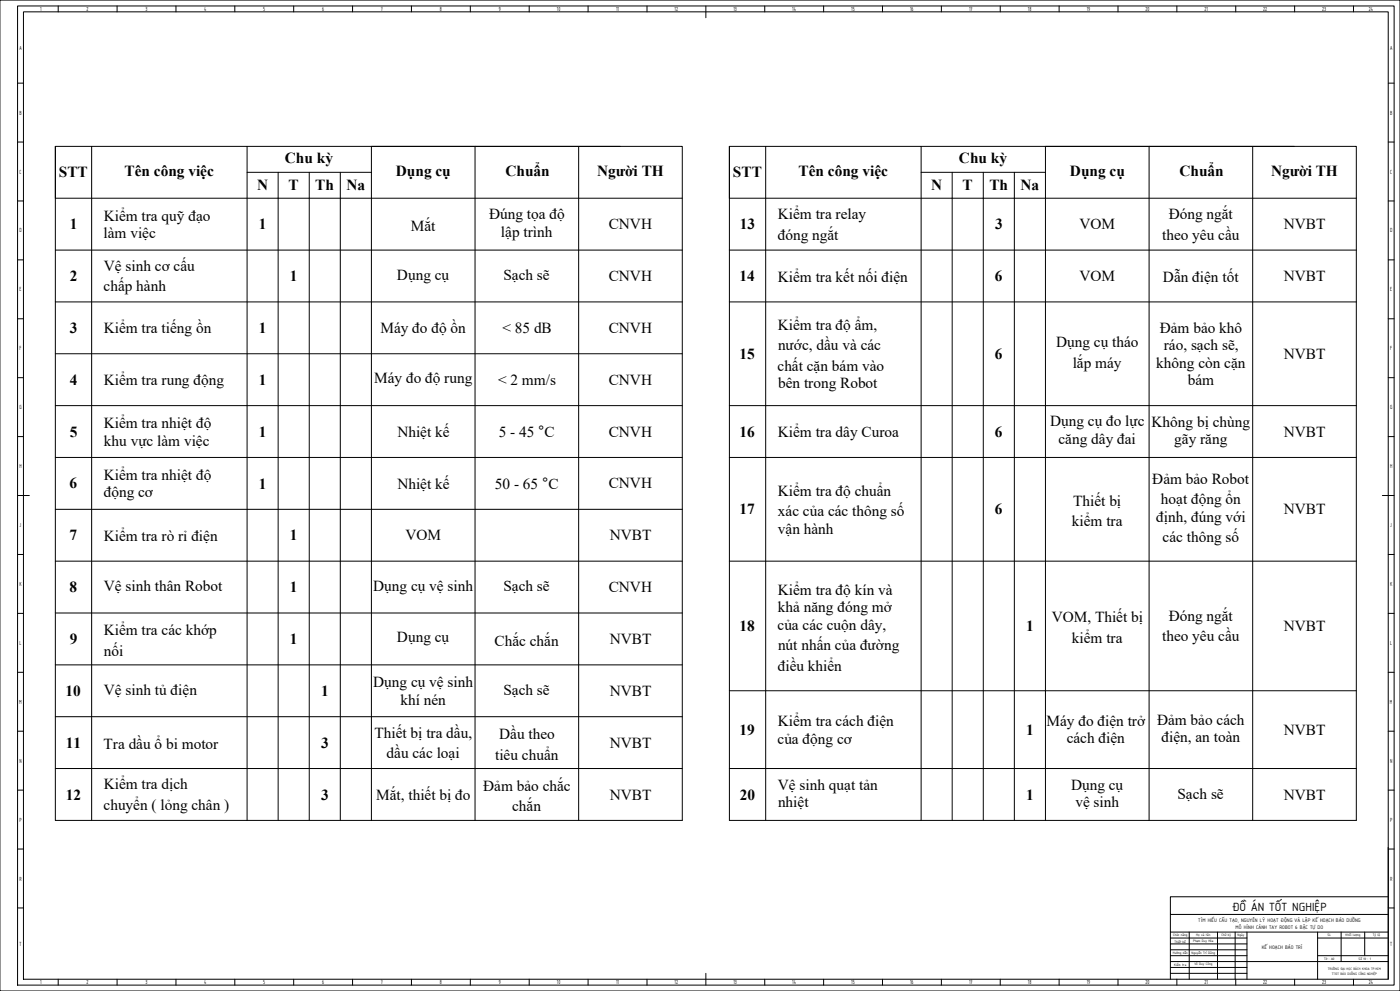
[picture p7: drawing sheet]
<svg xmlns="http://www.w3.org/2000/svg" width="1189mm" height="841mm" viewBox="0 0 1189 841" stroke-linecap="round" stroke-linejoin="round" font-family="sans-serif">
<defs><g id="words">
<g font-size="13">
<text x="242" y="138">Chu kỳ</text>
<text x="814" y="138">Chu kỳ</text>
<text x="106" y="149">Tên công việc</text>
<text x="336" y="149">Dụng cụ</text>
<text x="429" y="150">Chuẩn</text>
<text x="507" y="149">Người TH</text>
<text x="678" y="149">Tên công việc</text>
<text x="909" y="149">Dụng cụ</text>
<text x="1002" y="150">Chuẩn</text>
<text x="1080" y="149">Người TH</text>
<text x="50" y="151">STT</text>
<text x="622" y="151">STT</text>
<text x="218" y="162">N</text>
<text x="245" y="162">T</text>
<text x="268" y="162">Th</text>
<text x="294" y="162">Na</text>
<text x="791" y="162">N</text>
<text x="817" y="162">T</text>
<text x="840" y="162">Th</text>
<text x="867" y="162">Na</text>
<text x="415" y="186">Đúng tọa độ</text>
<text x="661" y="186">Kiểm tra relay</text>
<text x="992" y="186">Đóng ngắt</text>
<text x="88" y="187">Kiểm tra quỹ đạo</text>
<text x="59" y="195">1</text>
<text x="220" y="195">1</text>
<text x="349" y="196">Mắt</text>
<text x="517" y="195">CNVH</text>
<text x="628" y="195">13</text>
<text x="845" y="195">3</text>
<text x="917" y="195">VOM</text>
<text x="1090" y="195">NVBT</text>
<text x="88" y="202">làm việc</text>
<text x="425" y="201">lập trình</text>
<text x="660" y="203">đóng ngắt</text>
<text x="987" y="203">theo yêu cầu</text>
<text x="88" y="230">Vệ sinh cơ cấu</text>
<text x="59" y="239">2</text>
<text x="246" y="239">1</text>
<text x="337" y="237">Dụng cụ</text>
<text x="427" y="238">Sạch sẽ</text>
<text x="517" y="239">CNVH</text>
<text x="628" y="239">14</text>
<text x="661" y="239">Kiểm tra kết nối điện</text>
<text x="845" y="239">6</text>
<text x="917" y="239">VOM</text>
<text x="988" y="239">Dẫn điện tốt</text>
<text x="1090" y="239">NVBT</text>
<text x="88" y="247">chấp hành</text>
<text x="661" y="280">Kiểm tra độ ẩm,</text>
<text x="59" y="283">3</text>
<text x="88" y="283">Kiểm tra tiếng ồn</text>
<text x="220" y="283">1</text>
<text x="323" y="283">Máy đo độ ồn</text>
<text x="427" y="283">&lt; 85 dB</text>
<text x="517" y="283">CNVH</text>
<text x="985" y="282">Đảm bảo khô</text>
<text x="661" y="297">nước, dầu và các</text>
<text x="897" y="295">Dụng cụ tháo</text>
<text x="988" y="297">ráo, sạch sẽ,</text>
<text x="628" y="305">15</text>
<text x="845" y="305">6</text>
<text x="1090" y="305">NVBT</text>
<text x="660" y="315">chất cặn bám vào</text>
<text x="911" y="312">lắp máy</text>
<text x="982" y="312">không còn cặn</text>
<text x="59" y="327">4</text>
<text x="88" y="327">Kiểm tra rung động</text>
<text x="220" y="327">1</text>
<text x="318" y="325">Máy đo độ rung</text>
<text x="423" y="327">&lt; 2 mm/s</text>
<text x="517" y="327">CNVH</text>
<text x="661" y="330">bên trong Robot</text>
<text x="1009" y="327">bám</text>
<text x="88" y="364">Kiểm tra nhiệt độ</text>
<text x="892" y="362">Dụng cụ đo lực</text>
<text x="978" y="362">Không bị chùng</text>
<text x="59" y="371">5</text>
<text x="220" y="371">1</text>
<text x="337" y="371">Nhiệt kế</text>
<text x="424" y="371">5 - 45 °C</text>
<text x="517" y="371">CNVH</text>
<text x="628" y="371">16</text>
<text x="661" y="371">Kiểm tra dây Curoa</text>
<text x="845" y="371">6</text>
<text x="1090" y="371">NVBT</text>
<text x="899" y="377">căng dây đai</text>
<text x="997" y="377">gãy răng</text>
<text x="88" y="378">khu vực làm việc</text>
<text x="88" y="407">Kiểm tra nhiệt độ</text>
<text x="979" y="410">Đảm bảo Robot</text>
<text x="59" y="415">6</text>
<text x="220" y="415">1</text>
<text x="337" y="415">Nhiệt kế</text>
<text x="420" y="415">50 - 65 °C</text>
<text x="517" y="415">CNVH</text>
<text x="88" y="422">động cơ</text>
<text x="661" y="421">Kiểm tra độ chuẩn</text>
<text x="911" y="429">Thiết bị</text>
<text x="986" y="428">hoạt động ổn</text>
<text x="628" y="437">17</text>
<text x="845" y="437">6</text>
<text x="1090" y="437">NVBT</text>
<text x="661" y="438">xác của các thông số</text>
<text x="982" y="443">định, đúng với</text>
<text x="910" y="447">kiểm tra</text>
<text x="661" y="453">vận hành</text>
<text x="59" y="459">7</text>
<text x="88" y="459">Kiểm tra rò rỉ điện</text>
<text x="246" y="459">1</text>
<text x="344" y="459">VOM</text>
<text x="518" y="459">NVBT</text>
<text x="987" y="460">các thông số</text>
<text x="59" y="503">8</text>
<text x="88" y="502">Vệ sinh thân Robot</text>
<text x="246" y="503">1</text>
<text x="317" y="501">Dụng cụ vệ sinh</text>
<text x="427" y="502">Sạch sẽ</text>
<text x="517" y="503">CNVH</text>
<text x="661" y="505">Kiểm tra độ kín và</text>
<text x="661" y="520">khả năng đóng mở</text>
<text x="992" y="527">Đóng ngắt</text>
<text x="893" y="528">VOM, Thiết bị</text>
<text x="88" y="539">Kiểm tra các khớp</text>
<text x="628" y="536">18</text>
<text x="660" y="534">của các cuộn dây,</text>
<text x="871" y="536">1</text>
<text x="1090" y="536">NVBT</text>
<text x="337" y="545">Dụng cụ</text>
<text x="910" y="546">kiểm tra</text>
<text x="987" y="544">theo yêu cầu</text>
<text x="59" y="547">9</text>
<text x="246" y="547">1</text>
<text x="420" y="548">Chắc chắn</text>
<text x="518" y="547">NVBT</text>
<text x="661" y="552">nút nhấn của đường</text>
<text x="88" y="557">nối</text>
<text x="660" y="569">điều khiển</text>
<text x="317" y="583">Dụng cụ vệ sinh</text>
<text x="56" y="591">10</text>
<text x="88" y="590">Vệ sinh tủ điện</text>
<text x="273" y="591">1</text>
<text x="427" y="590">Sạch sẽ</text>
<text x="518" y="591">NVBT</text>
<text x="340" y="598">khí nén</text>
<text x="661" y="616">Kiểm tra cách điện</text>
<text x="889" y="616">Máy đo điện trở</text>
<text x="983" y="615">Đảm bảo cách</text>
<text x="628" y="624">19</text>
<text x="871" y="624">1</text>
<text x="1090" y="624">NVBT</text>
<text x="318" y="626">Thiết bị tra dầu,</text>
<text x="424" y="627">Dầu theo</text>
<text x="56" y="635">11</text>
<text x="88" y="636">Tra dầu ổ bi motor</text>
<text x="273" y="635">3</text>
<text x="518" y="635">NVBT</text>
<text x="660" y="631">của động cơ</text>
<text x="906" y="631">cách điện</text>
<text x="986" y="630">điện, an toàn</text>
<text x="328" y="644">dầu các loại</text>
<text x="420" y="645">tiêu chuẩn</text>
<text x="88" y="670">Kiểm tra dịch</text>
<text x="410" y="671">Đảm bảo chắc</text>
<text x="661" y="670">Vệ sinh quạt tản</text>
<text x="910" y="670">Dụng cụ</text>
<text x="1000" y="678">Sạch sẽ</text>
<text x="56" y="679">12</text>
<text x="273" y="679">3</text>
<text x="319" y="679">Mắt, thiết bị đo</text>
<text x="518" y="679">NVBT</text>
<text x="628" y="679">20</text>
<text x="871" y="679">1</text>
<text x="1090" y="679">NVBT</text>
<text x="88" y="687">chuyển ( lỏng chân )</text>
<text x="435" y="689">chắn</text>
<text x="661" y="685">nhiệt</text>
<text x="913" y="685">vệ sinh</text>
</g>
<text font-size="10.9" x="1046" y="773">ĐỒ ÁN TỐT NGHIỆP</text>
<g font-size="5.4">
<text x="34" y="9">1</text>
<text x="74" y="9">2</text>
<text x="124" y="9">3</text>
<text x="173" y="9">4</text>
<text x="224" y="9">5</text>
<text x="274" y="9">6</text>
<text x="324" y="9">7</text>
<text x="374" y="9">8</text>
<text x="424" y="9">9</text>
<text x="473" y="9">10</text>
<text x="523" y="9">11</text>
<text x="573" y="9">12</text>
<text x="623" y="9">13</text>
<text x="673" y="9">14</text>
<text x="723" y="9">15</text>
<text x="773" y="9">16</text>
<text x="823" y="9">17</text>
<text x="873" y="9">18</text>
<text x="923" y="9">19</text>
<text x="973" y="9">20</text>
<text x="1023" y="9">21</text>
<text x="1073" y="9">22</text>
<text x="1123" y="9">23</text>
<text x="1162" y="9">24</text>
<text x="16" y="42">A</text>
<text x="1180" y="42">A</text>
<text x="16" y="97">B</text>
<text x="1180" y="97">B</text>
<text x="17" y="147">C</text>
<text x="1181" y="147">C</text>
<text x="16" y="197">D</text>
<text x="1180" y="197">D</text>
<text x="17" y="247">E</text>
<text x="1181" y="247">E</text>
<text x="17" y="297">F</text>
<text x="1181" y="297">F</text>
<text x="16" y="347">G</text>
<text x="1180" y="347">G</text>
<text x="16" y="397">H</text>
<text x="1180" y="397">H</text>
<text x="17" y="447">J</text>
<text x="1181" y="447">J</text>
<text x="16" y="497">K</text>
<text x="1180" y="497">K</text>
<text x="17" y="547">L</text>
<text x="1181" y="547">L</text>
<text x="16" y="597">M</text>
<text x="1180" y="597">M</text>
<text x="16" y="647">N</text>
<text x="1180" y="647">N</text>
<text x="16" y="697">P</text>
<text x="1180" y="697">P</text>
<text x="16" y="747">R</text>
<text x="1180" y="747">R</text>
<text x="17" y="803">T</text>
<text x="1181" y="803">T</text>
<text x="34" y="835">1</text>
<text x="74" y="835">2</text>
<text x="124" y="835">3</text>
<text x="173" y="835">4</text>
<text x="224" y="835">5</text>
<text x="274" y="835">6</text>
<text x="324" y="835">7</text>
<text x="374" y="835">8</text>
<text x="424" y="835">9</text>
<text x="473" y="835">10</text>
<text x="523" y="835">11</text>
<text x="573" y="835">12</text>
<text x="623" y="835">13</text>
<text x="673" y="835">14</text>
<text x="723" y="835">15</text>
<text x="773" y="835">16</text>
<text x="823" y="835">17</text>
<text x="873" y="835">18</text>
<text x="923" y="835">19</text>
<text x="973" y="835">20</text>
<text x="1023" y="835">21</text>
<text x="1073" y="835">22</text>
<text x="1123" y="835">23</text>
<text x="1162" y="835">24</text>
</g>
<g font-size="4.7">
<text x="1017" y="782">TÌM HIỂU CẤU TẠO, NGUYÊN LÝ HOẠT ĐỘNG VÀ LẬP KẾ HOẠCH BẢO DƯỠNG</text>
<text x="1049" y="789">MÔ HÌNH CÁNH TAY ROBOT 6 BẬC TỰ DO</text>
<text x="1071" y="805">KẾ HOẠCH BẢO TRÌ</text>
</g>
<g font-size="3.1">
<text x="996" y="794">Chức năng</text>
<text x="1016" y="794">Họ và tên</text>
<text x="1037" y="794">Chữ ký</text>
<text x="1051" y="794">Ngày</text>
<text x="1127" y="795">SL</text>
<text x="1143" y="795">Khối lượng</text>
<text x="1166" y="794">Tỷ lệ</text>
<text x="997" y="800">Thiết kế</text>
<text x="1013" y="799">Phạm Duy Hòa</text>
<text x="996" y="810">Hướng dẫn</text>
<text x="1012" y="810">Nguyễn Trí Dũng</text>
<text x="1125" y="815">Tờ : A0</text>
<text x="1154" y="815">Số tờ : 1</text>
<text x="997" y="820">Kiểm tra</text>
<text x="1014" y="819">Võ Duy Công</text>
<text x="1128" y="823">TRƯỜNG ĐẠI HỌC BÁCH KHOA TP.HCM</text>
<text x="1131" y="827">TTĐT BẢO DƯỠNG CÔNG NGHIỆP</text>
</g>
</g></defs>
<!-- layer: d -->
<path d="M1179 719v112" fill="none" stroke="#000" stroke-width=".85"/>
<!-- layer: Net 0.7 -->
<g fill="none" stroke="#000" stroke-width=".85">
<path d="M0 0h1189v841h-1189M20 10h1159v821h-1159zM599 5v10M15 421h10M1174 421h10M994 776v55M1179 761h-185v15h185M994 791h185M1010 791v40M1034 791v40M1049 791v40M1059 791v40"/>
<path d="M1119 791v40M1139 791v25M1159 791v20M1059 816h120M599 826v10"/>
</g>
<!-- layer: Net 0.35 -->
<g fill="none" stroke="#000" stroke-width=".85">
<path d="M15 5h1169v831h-1169zM49 5v5M99 5v5M149 5v5M199 5v5M249 5v5M299 5v5M349 5v5M399 5v5M449 5v5M499 5v5M549 5v5"/>
<path d="M649 5v5M699 5v5M749 5v5M799 5v5M849 5v5M899 5v5M949 5v5M999 5v5M1049 5v5M1099 5v5M1149 5v5M15 71h5"/>
<path d="M1179 71h5M15 121h5M1179 121h5M15 171h5M1179 171h5M15 221h5M1179 221h5M15 271h5M1179 271h5M15 321h5M1179 321h5M15 371h5"/>
<path d="M1179 371h5M15 471h5M1179 471h5M15 521h5M1179 521h5M15 571h5M1179 571h5M15 621h5M1179 621h5M15 671h5M1179 671h5M15 721h5"/>
<path d="M1179 721h5M15 771h5M1179 771h5M994 796h65M1119 796h60M994 811h65M994 806h65M994 801h65M994 816h65M1119 811h60M49 831v5M99 831v5"/>
<path d="M149 831v5M199 831v5M249 831v5M299 831v5M349 831v5M399 831v5M449 831v5M499 831v5M549 831v5M649 831v5M699 831v5M749 831v5"/>
<path d="M799 831v5M849 831v5M899 831v5M949 831v5M994 826h65M994 821h65M999 831v5M1049 831v5M1099 831v5M1149 831v5"/>
</g>
<!-- layer: 0.7mm -->
<g fill="none" stroke="#000" stroke-width=".85">
<path d="M78 124v572M210 124v572M315 124v572M491 124h88v572h-532v-572h480M650 124v572M782 124v572M888 124v572M1064 124h88v572h-533v-572h480M210 146h105M236 146v550M263 146v550M289 146v550"/>
<path d="M782 146h106M809 146v550M835 146v550M861 146v550M47 168h532M619 168h533M47 212h532M619 212h533M47 256h532M619 256h533M47 300h532M47 344h532"/>
<path d="M619 344h533M47 388h532M619 388h533M47 432h532M47 476h532M619 476h533M47 520h532M47 564h532M619 586h533M47 608h532M47 652h532M619 652h533"/>
<path d="M403 696v-572h88v572M976 696v-572h88v572"/>
</g>
<use href="#words"/>
</svg>
